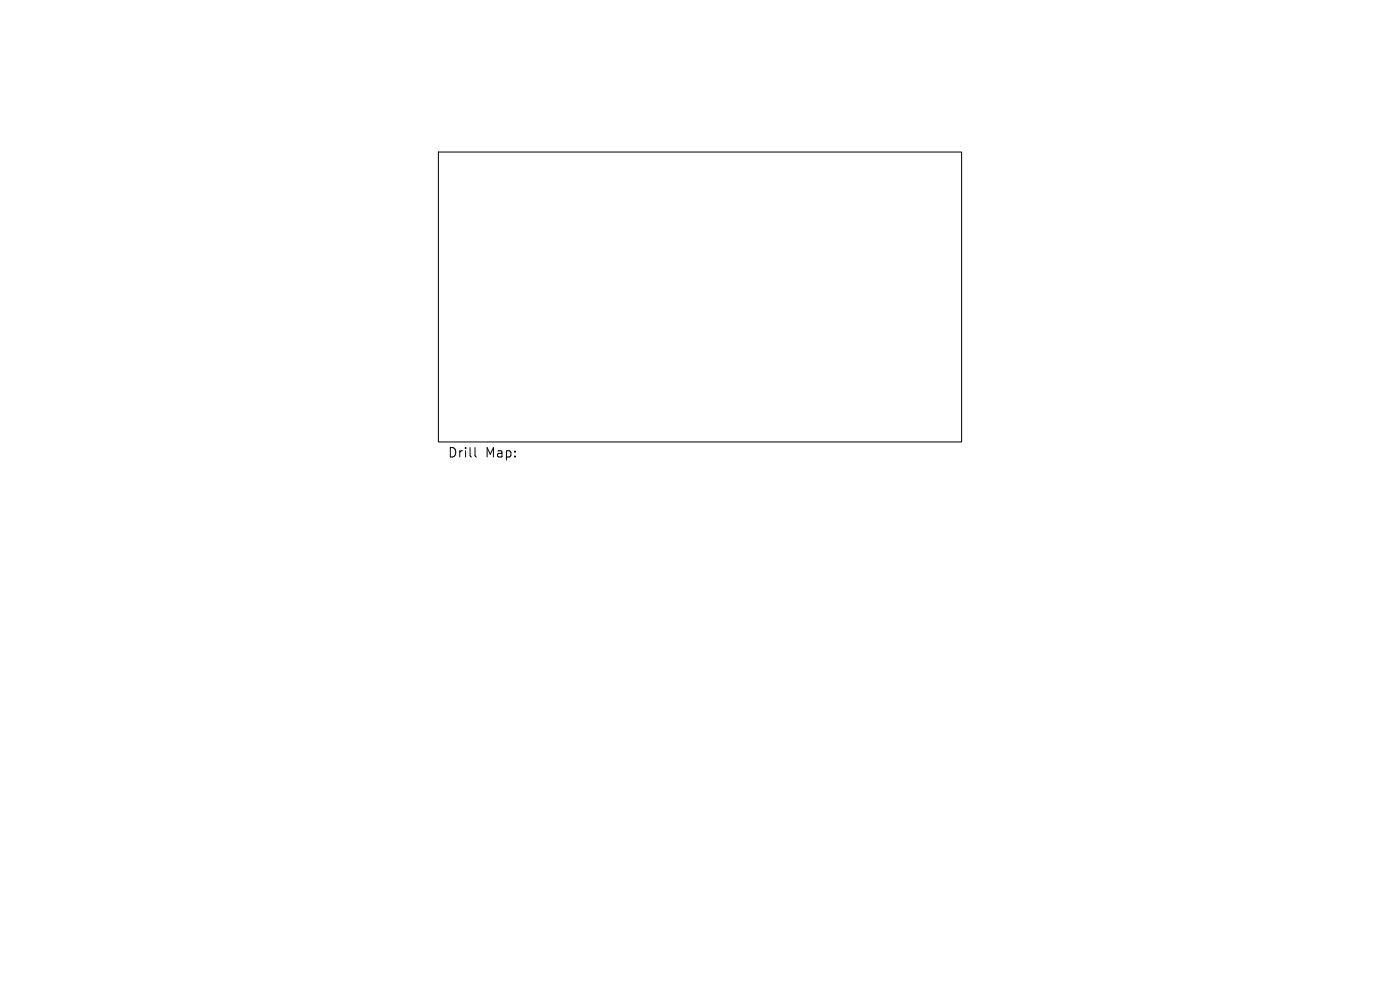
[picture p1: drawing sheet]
<svg xmlns="http://www.w3.org/2000/svg" width="297mm" height="210mm" viewBox="0 0 297 210" stroke-linecap="round" stroke-linejoin="round" font-family="sans-serif">
<defs><g id="words">
<g font-size="2.8">
<text x="94.9" y="97.3">Drill</text>
<text x="102.9" y="97.3">Map:</text>
</g>
</g></defs>
<path d="M93 32.3h111v61.5h-111zM100.8 94.9v1.8l.3 .2" fill="none" stroke="#000" stroke-width=".21"/>
<use href="#words"/>
</svg>
